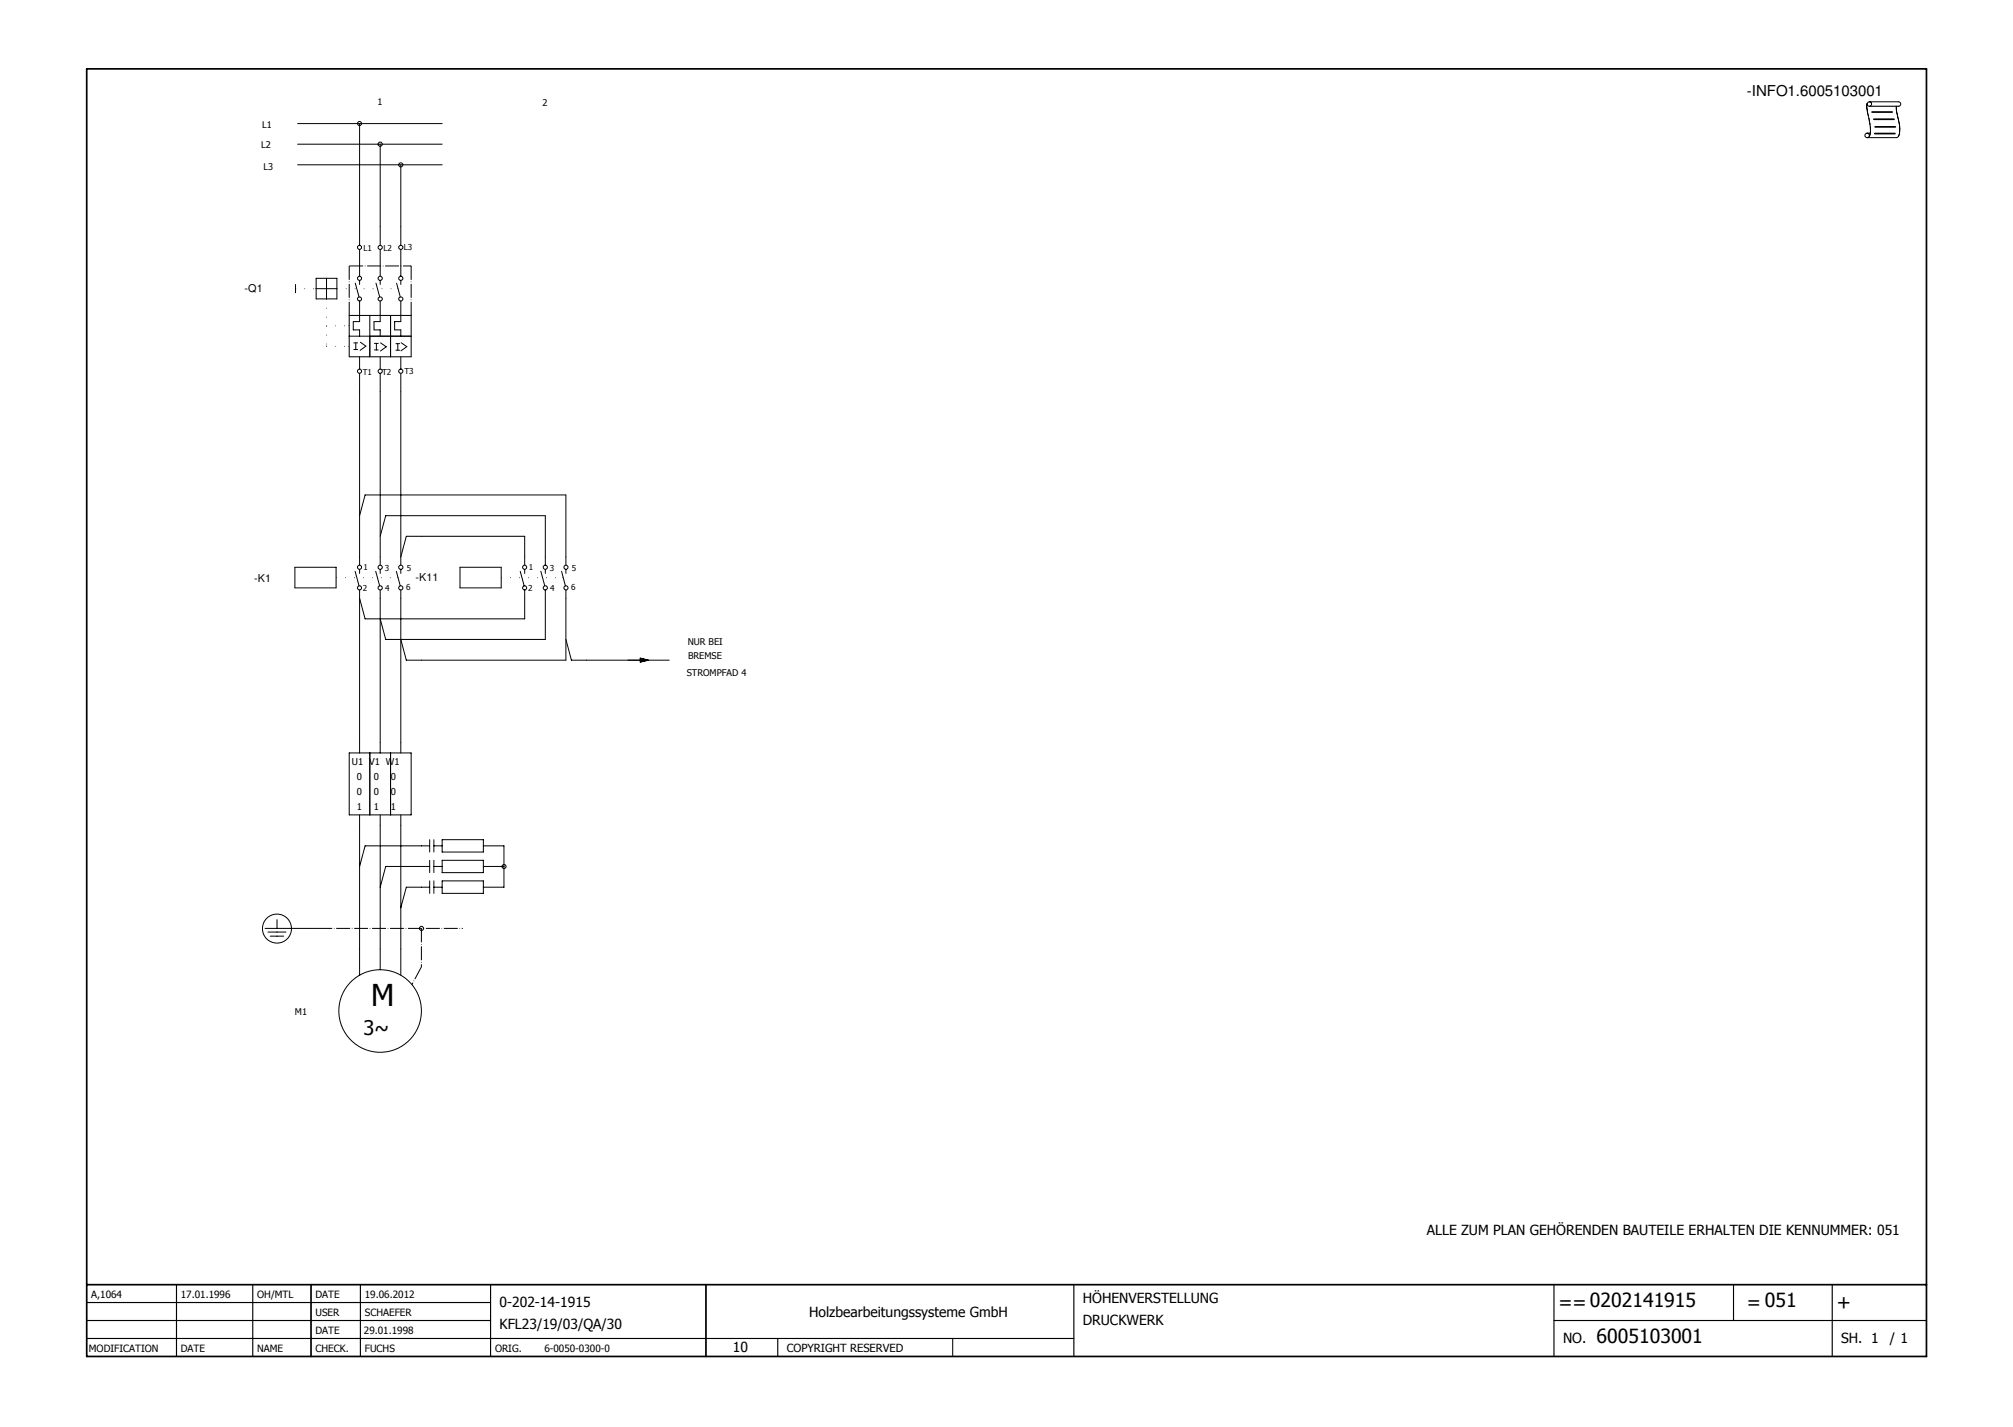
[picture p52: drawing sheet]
<svg xmlns="http://www.w3.org/2000/svg" width="297mm" height="211mm" viewBox="0 0 297 211" stroke-linecap="round" stroke-linejoin="round" font-family="sans-serif">
<defs><g id="words">
<text font-size="4.4" x="54.7" y="148.4">M</text>
<text font-size="3" x="53.6" y="152.8">3~</text>
<g font-size="2.9">
<text x="230" y="193.2">==0202141915</text>
<text x="257.8" y="193.2">= 051</text>
<text x="271" y="193.2">+</text>
<text x="235.6" y="198.2">6005103001</text>
</g>
<text font-size="2.2" x="257.8" y="14.2">-INFO1.6005103001</text>
<g font-size="2.1">
<text x="210.5" y="182.3">ALLE ZUM PLAN GEHÖRENDEN BAUTEILE ERHALTEN DIE KENNUMMER: 051</text>
<text x="73.7" y="192.9">0-202-14-1915</text>
<text x="73.7" y="196.2">KFL23/19/03/QA/30</text>
<text x="119.4" y="194.4">Holzbearbeitungssysteme GmbH</text>
<text x="159.8" y="192.2">HÖHENVERSTELLUNG</text>
<text x="159.8" y="195.5">DRUCKWERK</text>
<text x="108.1" y="199.5">10</text>
<text x="230.6" y="198.2">NO.</text>
<text x="271.7" y="198.2">SH. 1</text>
<text x="278.8" y="198.2">/ 1</text>
</g>
<text font-size="1.7" x="116.1" y="199.5">COPYRIGHT RESERVED</text>
<g font-size="1.6">
<text x="36.1" y="43.1">-Q1</text>
<text x="37.5" y="85.9">-K1</text>
<text x="61.3" y="85.8">-K11</text>
</g>
<g font-size="1.5">
<text x="13.5" y="191.6">A,1064</text>
<text x="26.7" y="191.6">17.01.1996</text>
<text x="38" y="191.6">OH/MTL</text>
<text x="46.6" y="191.6">DATE</text>
<text x="53.8" y="191.6">19.06.2012</text>
<text x="46.6" y="194.2">USER</text>
<text x="46.6" y="196.9">DATE</text>
<text x="53.7" y="196.9">29.01.1998</text>
<text x="53.8" y="194.2">SCHAEFER</text>
<text x="13.1" y="199.5">MODIFICATION</text>
<text x="26.7" y="199.5">DATE</text>
<text x="38" y="199.5">NAME</text>
<text x="46.6" y="199.5">CHECK.</text>
<text x="53.8" y="199.5">FUCHS</text>
<text x="73" y="199.5">ORIG.</text>
<text x="80.3" y="199.5">6-0050-0300-0</text>
</g>
<g font-size="1.4">
<text x="55.7" y="15.6">1</text>
<text x="80.1" y="15.7">2</text>
<text x="38.6" y="21.9">L2</text>
<text x="38.7" y="19">L1</text>
<text x="38.9" y="25">L3</text>
<text x="101.5" y="95.3">NUR BEI</text>
<text x="101.3" y="99.8">STROMPFAD 4</text>
<text x="101.5" y="97.2">BREMSE</text>
<text x="51.9" y="112.9">U1 V1 W1</text>
<text x="52.7" y="119.6">1</text>
<text x="52.7" y="117.4">0</text>
<text x="52.7" y="115.1">0</text>
<text x="55.2" y="119.6">1</text>
<text x="55.2" y="117.4">0</text>
<text x="55.2" y="115.1">0</text>
<text x="57.7" y="119.6">1</text>
<text x="57.7" y="117.4">0</text>
<text x="57.7" y="115.1">0</text>
<text x="43.5" y="149.7">M1</text>
</g>
<g font-size="1.2">
<text x="53.6" y="37">L1</text>
<text x="56.6" y="37">L2</text>
<text x="59.6" y="37">L3</text>
<text x="53.5" y="55.3">T1</text>
<text x="56.4" y="55.3">T2</text>
<text x="59.7" y="55.3">T3</text>
<text x="53.5" y="87.3">2</text>
<text x="53.7" y="84.1">1</text>
<text x="56.8" y="84.2">3</text>
<text x="56.8" y="87.3">4</text>
<text x="59.9" y="87.1">6</text>
<text x="60" y="84.3">5</text>
<text x="77.9" y="87.3">2</text>
<text x="78" y="84.1">1</text>
<text x="81.1" y="84.2">3</text>
<text x="81.2" y="87.3">4</text>
<text x="84.3" y="87.1">6</text>
<text x="84.4" y="84.3">5</text>
</g>
</g></defs>
<path d="M203 10l-190.4 190.4M12.7 112.2l125.9 88.2" fill="none" stroke="#fff" stroke-width=".15"/>
<path d="M12.8 10.2h271.5v190h-271.5zM12.8 189.6h271.5M45.9 189.6v10.6M104.2 189.6v10.6" fill="none" stroke="#010101" stroke-width=".25"/>
<g fill="none" stroke="#010101" stroke-width=".17">
<path d="M12.8 194.9h59.6M12.8 192.2h59.6M12.8 197.5h145.7M26 189.6v10.6M37.3 189.6v10.6M53.2 189.6v10.6M72.4 189.6v10.6M114.8 197.5v2.7M158.5 189.6v10.6M229.3 194.9h55M229.3 189.6v10.6M255.8 189.6v5.3"/>
<path d="M270.4 189.6v10.6"/>
</g>
<path d="M43.9 18.2h21.3M43.9 21.3h21.3M43.9 24.3h21.3M140.6 197.5v2.7" fill="none" stroke="#010101" stroke-width=".15"/>
<path d="M47 137h21.3" fill="none" stroke="#010101" stroke-width=".15" stroke-dasharray="2.1 .3 .1 .3" stroke-linecap="butt"/>
<path d="M68.1 137h.2l-.2 .1z" fill="#010101"/>
<g fill="none" stroke="#010101" stroke-width=".15">
<path d="M53.1 18.2v15.3M275.5 15.3a5.8 5.8 0 0 0 .3 2.2l.1 .6a3.5 3.5 0 0 1-.1 2M275.5 19.7h.5M275.8 15h4.3a.33 .33 0 0 1 .4 .4 .33 .33 0 0 1-.4 .3M279.8 15.7l.2 1.2a5.3 5.3 0 0 1 .1 3.2l-.3 .2h-4.3M56.1 21.3v12.2M59.1 24.3v9.2M53.1 57.8v25.6M56.1 57.8v24.4M59.1 57.8v24.4M56.1 73.1h27.4v9.1M59.1 76.1h21.4v6.1"/>
<path d="M62.2 79.2h15.2v3M43.5 86.8h6.1M53.1 88.3v21.3M56.1 84v.6M56.1 87.1v22.5M58.5 84.3l.6 2.2M59.1 84v.6M59.1 88.3v21.3M77.4 88.3v3h-21.3M80.5 88.3v6.1h-21.4M83.5 88.3v9.1h-21.3M86.6 97.4h12.1"/>
<path d="M53.1 121.8v18.3M56.1 121.8v18.3M59.1 121.8v18.3M63.4 124.8h-9.5l-.8 3.1M63.4 127.9h-6.5l-.8 3M63.4 130.9h-3.4l-.9 3.1M63.4 123.9v1.8M63.4 127v1.8M63.4 130v1.8M64 124.8h1.2M64 127.9h1.2M64 130.9h1.2"/>
<path d="M64 123.9v1.8M64 127v1.8M64 130v1.8M65.2 123.9h6.1v1.8h-6.1zM65.2 127h6.1v1.8h-6.1zM65.2 130h6.1v1.8h-6.1zM71.3 124.8h3.1v6.1h-3.1M71.3 127.9h3.1"/>
<circle cx="53.1" cy="18.2" r=".3"/>
<circle cx="275.5" cy="20" r=".33"/>
<circle cx="275.8" cy="15.4" r=".33"/>
<circle cx="56.1" cy="21.3" r=".31"/>
<circle cx="59.1" cy="24.3" r=".31"/>
<circle cx="53" cy="86.8" r=".3"/>
<circle cx="56.1" cy="86.8" r=".31"/>
<circle cx="59.1" cy="83.7" r=".31"/>
<circle cx="59.1" cy="86.8" r=".31"/>
</g>
<path d="M275.9 15.7h4.3" fill="none" stroke="#010101" stroke-width=".17"/>
<path d="M276.2 16.5h3M276.5 17.6h3M276.6 19.7h3M276.7 18.7h3" fill="none" stroke="#010101" stroke-width=".25"/>
<path d="M49.6 85.3h9.1" fill="none" stroke="#010101" stroke-width=".15" stroke-dasharray=".1 1.2 .1 1.2" stroke-linecap="butt"/>
<path d="M58.6 85.2l.2 .1h-.2z" fill="#010101"/>
<g fill="none" stroke="#010101" stroke-width=".15">
<path d="M43.5 86.8v-3.1h6.1v3.1M52.4 84.3l.6 2.2M53.1 84v.6M53.1 87.1v1.2M55.4 84.3l.6 2.2M56.1 82.2v1.2M59.1 82.2v1.2M59.1 87.1v1.2"/>
<circle cx="53" cy="83.7" r=".3"/>
<circle cx="56.1" cy="83.7" r=".31"/>
</g>
<path d="M62.2 142.7l-1.4 2.6" fill="none" stroke="#010101" stroke-width=".15" stroke-dasharray="2.1 .3 .1 .3" stroke-linecap="butt"/>
<path d="M60.8 145.2h.1l-.1 .2z" fill="#010101"/>
<path d="M59.1 140.1v3.8" fill="none" stroke="#010101" stroke-width=".15"/>
<path d="M62.2 137v5.7" fill="none" stroke="#010101" stroke-width=".15" stroke-dasharray="2.1 .3 .1 .3" stroke-linecap="butt"/>
<path d="M62.1 142.6h.1v.1z" fill="#010101"/>
<g fill="none" stroke="#010101" stroke-width=".15">
<path d="M56.1 73.1h-2.2l-.8 3M59.1 76.1h-2.2l-.8 3.1M62.2 79.2h-2.2l-.9 3M53.1 88.3l.8 3h2.2l.8 3.1h2.2l.9 3h2.2M74 83.7h-6.1v3.1M77.4 82.2v1.2M79.8 84.3l.6 2.2M82.9 84.3l.5 2.2M83.5 87.1v1.2M39.1 137h7.9M39.5 137.6h2.7M39.9 138.2h2"/>
<path d="M40.9 135.7v1.3M53.1 140.1v3.8M56.1 140.1v3"/>
<circle cx="83.5" cy="86.8" r=".31"/>
<circle cx="40.9" cy="137.1" r="2.14"/>
<circle cx="62.2" cy="137" r=".3"/>
<circle cx="56.1" cy="149.2" r="6.1"/>
</g>
<path d="M74 85.3h9.1" fill="none" stroke="#010101" stroke-width=".15" stroke-dasharray=".1 1.2 .1 1.2" stroke-linecap="butt"/>
<path d="M83 85.2l.1 .1h-.1z" fill="#010101"/>
<g fill="none" stroke="#010101" stroke-width=".15">
<path d="M51.5 52.7h3.1M59.1 41.4v.6M59.1 55.1v2.7M74 83.7v3.1h-6.1M76.8 84.3l.5 2.2M77.4 84v.6M77.4 87.1v1.2M80.5 82.2v1.2M80.5 84v.6M80.5 87.1v1.2M83.5 82.2v1.2M83.5 84v.6"/>
<path d="M83.5 94.4l.8 3h2.3M92.6 97.4h1.9M94.5 97.1l1.2 .3-1.2 .3zM94.6 97.2v.5M94.8 97.2v.4M94.9 97.2v.4M95.1 97.3v.3M95.2 97.3v.2M95.4 97.4v.1M95.5 97.4v.1"/>
<circle cx="77.4" cy="86.8" r=".3"/>
<circle cx="77.4" cy="83.7" r=".3"/>
<circle cx="80.5" cy="86.8" r=".31"/>
<circle cx="80.5" cy="83.7" r=".31"/>
<circle cx="83.5" cy="83.7" r=".31"/>
<circle cx="74.4" cy="127.9" r=".3"/>
</g>
<path d="M51.5 39.3h9.2" fill="none" stroke="#010101" stroke-width=".15" stroke-dasharray="2.1 .3 .1 .3" stroke-linecap="butt"/>
<path d="M60.5 39.2l.2 .1h-.2z" fill="#010101"/>
<path d="M51.5 39.3v7.3" fill="none" stroke="#010101" stroke-width=".15" stroke-dasharray="2.1 .3 .1 .3" stroke-linecap="butt"/>
<path d="M51.5 46.4h.1l-.1 .2z" fill="#010101"/>
<g fill="none" stroke="#010101" stroke-width=".15">
<path d="M53.1 36.8v4M56.1 33.5v2.7M46.6 42.6h3.1M48.2 41.1v3M53.1 52.7v1.8M54.6 49.6v3.1M55.2 47.5h.9M55.2 51.6h.6M55.5 50.7v.9M56.1 44.4v2.2M57.6 52.7h3.1M58.5 41.8l.6 2"/>
<path d="M60.7 46.6v3"/>
</g>
<path d="M60.7 39.3v7.3" fill="none" stroke="#010101" stroke-width=".15" stroke-dasharray="2.1 .3 .1 .3" stroke-linecap="butt"/>
<path d="M60.6 46.4h.1v.2z" fill="#010101"/>
<g fill="none" stroke="#010101" stroke-width=".15">
<path d="M53.1 33.5v2.7M56.1 36.8v4M59.1 33.5v2.7M59.1 36.8v4M43.6 42v1.2M46.6 44.1v-3h3.1v3M51.5 46.6v6.1M51.5 49.6h9.2M52.2 51.6h.6M52.5 50.6v1M53.1 44.4v3.1h-1M53.1 48.7v.9"/>
<path d="M53.1 55.1v2.7M53.2 50.5l.8 .6M55.2 50.7h.6M56.1 41.4v.6M56.1 52.7v1.8M56.1 55.1v2.7M56.2 50.6l.8 .6-.9 .6M57.6 46.6v6.1M58.4 51.7h.6M58.7 50.7v1M59.1 46.6v.9h-.9v1.2M59.1 48.7v.9"/>
<path d="M59.1 52.7v1.8M59.2 50.6l.8 .6-.8 .6M60.7 46.6h-6.1v6.1"/>
<circle cx="53.1" cy="36.5" r=".3"/>
<circle cx="59.1" cy="36.5" r=".31"/>
<circle cx="53.1" cy="44.1" r=".3"/>
<circle cx="56.1" cy="54.8" r=".31"/>
<circle cx="56.1" cy="41.1" r=".31"/>
<circle cx="56.1" cy="44.1" r=".31"/>
<circle cx="59.1" cy="54.8" r=".31"/>
<circle cx="59.1" cy="41.1" r=".31"/>
</g>
<path d="M48.2 48.1h3.3" fill="none" stroke="#010101" stroke-width=".15" stroke-dasharray=".1 1.2 .1 1.2" stroke-linecap="butt"/>
<path d="M51.4 48l.2 .1h-.2z" fill="#010101"/>
<path d="M52.2 50.6h.6M53.1 41.4v.6M58.4 50.7h.6" fill="none" stroke="#010101" stroke-width=".15"/>
<path d="M49.7 42.6h9" fill="none" stroke="#010101" stroke-width=".15" stroke-dasharray=".1 1.2 .1 1.2" stroke-linecap="butt"/>
<path d="M58.6 42.6h.2h-.2z" fill="#010101"/>
<g fill="none" stroke="#010101" stroke-width=".15">
<path d="M46.6 44.1h3.1M52.1 47.5v1.2h1M54 51.1l-.9 .6M54.6 52.7h3M55.2 48.7h.9v.9M57.6 46.6v3M58.2 48.7h.9M59.1 44.4v2.2"/>
<circle cx="56.1" cy="36.5" r=".31"/>
</g>
<path d="M48.2 51.1h3.3" fill="none" stroke="#010101" stroke-width=".15" stroke-dasharray=".1 1.2 .1 1.2" stroke-linecap="butt"/>
<path d="M51.4 51.1h.2l-.2 .1z" fill="#010101"/>
<path d="M43.6 42.6h3" fill="none" stroke="#010101" stroke-width=".15" stroke-dasharray=".1 1.2 .1 1.2" stroke-linecap="butt"/>
<path d="M46.5 42.6h.2h-.2z" fill="#010101"/>
<g fill="none" stroke="#010101" stroke-width=".15">
<path d="M51.5 46.6h3.1M52.4 41.8l.6 2M54.6 49.6h3M55.2 47.5v1.2M56.1 46.6v.9M60.7 49.6v3.1"/>
<circle cx="59.1" cy="44.1" r=".31"/>
</g>
<path d="M48.2 44.1v7" fill="none" stroke="#010101" stroke-width=".15" stroke-dasharray=".1 1.2 .1 1.2" stroke-linecap="butt"/>
<path d="M48.1 51h.1v.2z" fill="#010101"/>
<g fill="none" stroke="#010101" stroke-width=".15">
<path d="M55.5 41.8l.5 2M51.5 111.1h9.2v9.2h-9.2zM53.1 109.6v1.5M54.6 111.1v9.2M56.1 109.6v1.5M57.6 111.1v9.2M59.1 109.6v1.5M53.1 120.3v1.5M56.1 120.3v1.5M59.1 120.3v1.5"/>
<circle cx="53" cy="54.8" r=".3"/>
<circle cx="53" cy="41.1" r=".3"/>
</g>
<use href="#words"/>
</svg>
